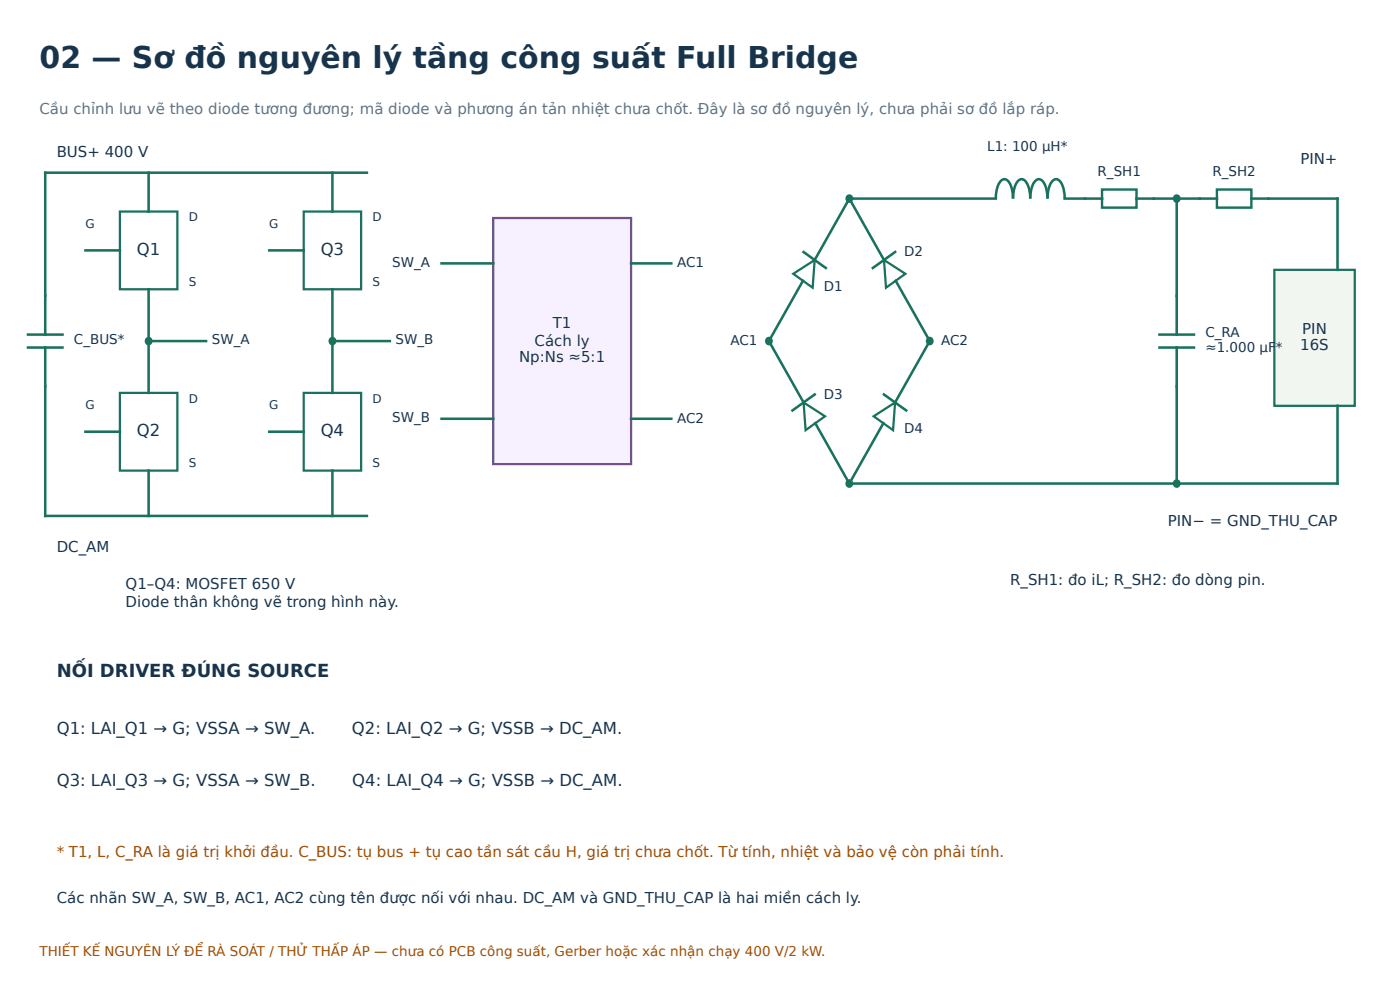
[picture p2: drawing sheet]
<svg xmlns="http://www.w3.org/2000/svg" width="330mm" height="234mm" viewBox="0 0 330 234" stroke-linecap="round" stroke-linejoin="round" font-family="sans-serif">
<defs><g id="words">
<text font-size="7.1" fill="#18344d" x="9.3" y="16.1">02 — Sơ đồ nguyên lý tầng công suất Full Bridge</text>
<text font-size="4.2" fill="#18344d" x="13.4" y="159.6">NỐI DRIVER ĐÚNG SOURCE</text>
<g font-size="3.9" fill="#18344d">
<text x="32.3" y="60.1">Q1</text>
<text x="75.6" y="60.1">Q3</text>
<text x="32.3" y="102.8">Q2</text>
<text x="75.6" y="102.8">Q4</text>
<text x="13.4" y="172.9">Q1: LAI_Q1 → G; VSSA → SW_A.</text>
<text x="82.9" y="172.9">Q2: LAI_Q2 → G; VSSB → DC_AM.</text>
<text x="13.4" y="185.1">Q3: LAI_Q3 → G; VSSA → SW_B.</text>
<text x="83" y="185.1">Q4: LAI_Q4 → G; VSSB → DC_AM.</text>
</g>
<text font-size="3.5" fill="#637381" x="9.3" y="26.9">Cầu chỉnh lưu vẽ theo diode tương đương; mã diode và phương án tản nhiệt chưa chốt. Đây là sơ đồ nguyên lý, chưa phải sơ đồ lắp ráp.</text>
<g font-size="3.5" fill="#18344d">
<text x="13.4" y="37.1">BUS+ 400 V</text>
<text x="306.4" y="38.6">PIN+</text>
<text x="130.3" y="77.3">T1</text>
<text x="126" y="81.4">Cách ly</text>
<text x="306.4" y="82.5">16S</text>
<text x="306.8" y="78.6">PIN</text>
<text x="122.3" y="85.3">Np:Ns ≈5:1</text>
<text x="275.2" y="123.9">PIN− = GND_THU_CAP</text>
<text x="13.4" y="130.1">DC_AM</text>
<text x="238" y="137.8">R_SH1: đo iL; R_SH2: đo dòng pin.</text>
<text x="29.6" y="138.8">Q1–Q4: MOSFET 650 V</text>
<text x="29.6" y="142.9">Diode thân không vẽ trong hình này.</text>
<text x="13.4" y="212.6">Các nhãn SW_A, SW_B, AC1, AC2 cùng tên được nối với nhau. DC_AM và GND_THU_CAP là hai miền cách ly.</text>
</g>
<text font-size="3.5" fill="#9e4d00" x="13.4" y="201.9">* T1, L, C_RA là giá trị khởi đầu. C_BUS: tụ bus + tụ cao tần sát cầu H, giá trị chưa chốt. Từ tính, nhiệt và bảo vệ còn phải tính.</text>
<g font-size="3.2" fill="#18344d">
<text x="232.6" y="35.5">L1: 100 µH*</text>
<text x="258.6" y="41.5">R_SH1</text>
<text x="285.7" y="41.5">R_SH2</text>
<text x="92.4" y="62.8">SW_A</text>
<text x="159.5" y="62.9">AC1</text>
<text x="213.1" y="60.3">D2</text>
<text x="194.1" y="68.5">D1</text>
<text x="17.4" y="81.1">C_BUS*</text>
<text x="49.9" y="81.1">SW_A</text>
<text x="93.2" y="81.1">SW_B</text>
<text x="172.1" y="81.2">AC1</text>
<text x="221.8" y="81.2">AC2</text>
<text x="284" y="79.4">C_RA</text>
<text x="284" y="83">≈1.000 µF*</text>
<text x="194.1" y="93.9">D3</text>
<text x="92.4" y="99.5">SW_B</text>
<text x="159.5" y="99.5">AC2</text>
<text x="213.1" y="102.1">D4</text>
</g>
<text font-size="3.2" fill="#9e4d00" x="9.3" y="225.3">THIẾT KẾ NGUYÊN LÝ ĐỂ RÀ SOÁT / THỬ THẤP ÁP — chưa có PCB công suất, Gerber hoặc xác nhận chạy 400 V/2 kW.</text>
<g font-size="2.8" fill="#18344d">
<text x="20.1" y="53.7">G</text>
<text x="44.5" y="52.1">D</text>
<text x="63.4" y="53.7">G</text>
<text x="87.8" y="52.1">D</text>
<text x="44.5" y="67.4">S</text>
<text x="87.8" y="67.4">S</text>
<text x="44.5" y="94.8">D</text>
<text x="87.8" y="94.8">D</text>
<text x="20.1" y="96.4">G</text>
<text x="63.4" y="96.4">G</text>
<text x="44.5" y="110.1">S</text>
<text x="87.8" y="110.1">S</text>
</g>
</g></defs>
<g fill="#fff" stroke="#19725d" stroke-width=".53">
<path d="M28.3 49.8h13.5v18.3h-13.5z"/>
<path d="M28.3 92.5h13.5v18.4h-13.5z"/>
</g>
<circle cx="35" cy="80.3" r=".79" fill="#19725d" stroke="#19725d" stroke-width=".35"/>
<g fill="#fff" stroke="#19725d" stroke-width=".53">
<path d="M71.6 49.8h13.5v18.3h-13.5z"/>
<path d="M71.6 92.5h13.5v18.4h-13.5z"/>
</g>
<circle cx="78.3" cy="80.3" r=".79" fill="#19725d" stroke="#19725d" stroke-width=".35"/>
<path d="M116.2 51.4h32.5v57.9h-32.5z" fill="#f6f0ff" stroke="#75518b" stroke-width=".53"/>
<g fill="#fff" stroke="#19725d" stroke-width=".53">
<path d="M186.9 64.5l5.1-3.3-.5 6.6z"/>
<path d="M208.3 61.2l5 3.3-4.5 3.3z"/>
<path d="M189.3 94.8l5.1 3.3-4.6 3.2z"/>
<path d="M205.9 98.1l5-3.3-.5 6.5z"/>
</g>
<g fill="#19725d" stroke="#19725d" stroke-width=".35">
<circle cx="181.2" cy="80.3" r=".79"/>
<circle cx="219.1" cy="80.3" r=".79"/>
<circle cx="200.1" cy="46.7" r=".79"/>
<circle cx="200.1" cy="113.9" r=".79"/>
</g>
<path d="M234.6 46.8a5.1 5.1 0 0 1 1.7-4.5 1.56 1.56 0 0 1 1.8 1.2l.4 1.5 .2 1.8a5.1 5.1 0 0 1 1.7-4.5 1.56 1.56 0 0 1 1.8 1.2l.4 1.5 .2 1.8a5.1 5.1 0 0 1 1.7-4.5 1.56 1.56 0 0 1 1.7 1.2l.5 1.5 .1 1.8a5.1 5.1 0 0 1 1.7-4.5 1.56 1.56 0 0 1 1.8 1.2l.4 1.5 .2 1.8" fill="none" stroke="#19725d" stroke-width=".6"/>
<path d="M259.7 44.6h8.1v4.3h-8.1z" fill="#fff" stroke="#19725d" stroke-width=".56"/>
<circle cx="277.3" cy="46.7" r=".79" fill="#19725d" stroke="#19725d" stroke-width=".35"/>
<path d="M286.7 44.6h8.2v4.3h-8.2z" fill="#fff" stroke="#19725d" stroke-width=".56"/>
<circle cx="277.3" cy="113.9" r=".79" fill="#19725d" stroke="#19725d" stroke-width=".35"/>
<path d="M300.3 63.6h18.9v32h-18.9z" fill="#f1f6f0" stroke="#19725d" stroke-width=".53"/>
<g fill="none" stroke="#19725d" stroke-width=".6">
<path d="M20.1 59h8.2M35 40.7v9.1M63.4 59h8.2M78.3 40.7v9.1M86.4 40.7h-75.7v38.1M189.3 59.4l5.3 3.7M200.1 46.8l-8 14.2M200.1 46.8l8 14.2M200.1 46.8h34.5M210.9 59.4l-5.2 3.7M250.9 46.8h8.8M267.8 46.8h18.9"/>
<path d="M277.3 46.8v32M294.9 46.8h20.3v16.8M6.6 78.8h8.1M35 68.1v24.4M78.3 68.1v24.4M104 62h12.2M148.7 62h9.5M189.2 66.1l-8 14.2 8 14.2M211.1 66.1l8 14.2-8 14.2M273.2 78.8h8.1M6.6 81.9h8.1M10.7 81.9v39.6h75.7"/>
<path d="M35 80.3h13.6M78.3 80.3h13.6M104 98.6h12.2M148.7 98.6h9.5M192 92.9l-5.3 3.8M192.1 99.7l8 14.2M208.1 99.7l-8 14.2M208.3 92.9l5.2 3.8M273.2 81.9h8.1M277.3 81.9v32M315.2 95.6v18.3h-115.1M20.1 101.7h8.2"/>
<path d="M35 110.9v10.6M63.4 101.7h8.2M78.3 110.9v10.6"/>
</g>
<use href="#words"/>
</svg>
